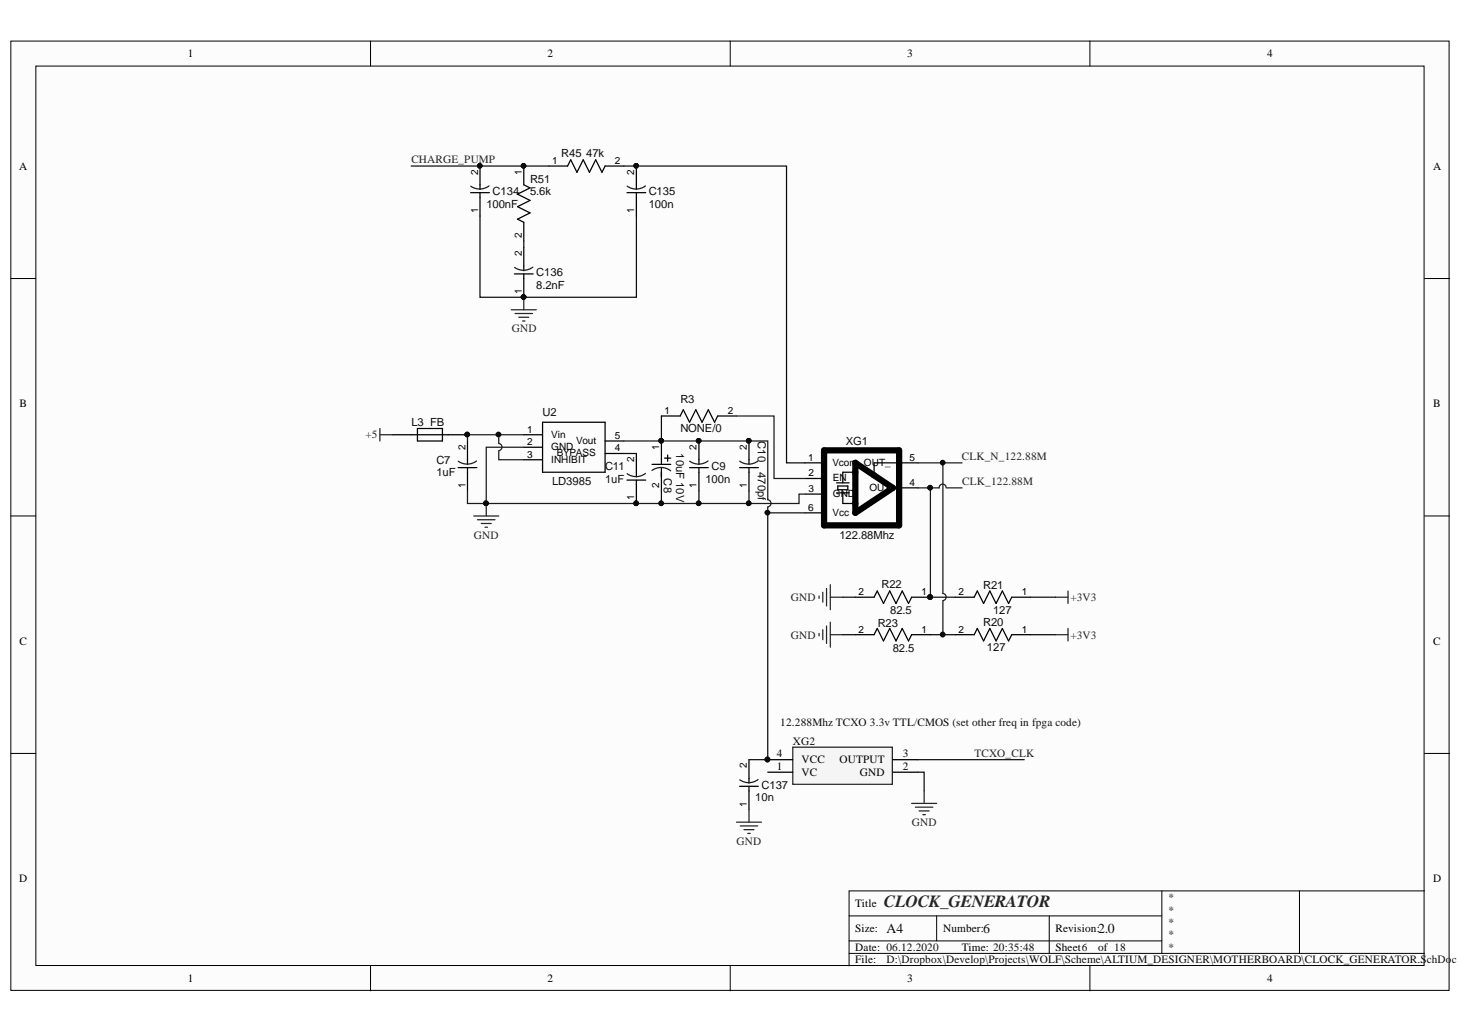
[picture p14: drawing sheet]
<svg xmlns="http://www.w3.org/2000/svg" width="297mm" height="210mm" viewBox="0 0 297 210" stroke-linecap="round" stroke-linejoin="round" font-family="sans-serif">
<defs><g id="words">
<text font-size="3.5" fill="#262626" x="179.6" y="184.4">CLOCK_GENERATOR</text>
<g font-size="2.8" fill="#0e0e0e">
<text x="180.1" y="189.6">A4</text>
<text x="199.7" y="189.6">6</text>
<text x="223.1" y="189.6">2.0</text>
</g>
<g font-size="2.3">
<text x="38.2" y="11.7">1</text>
<text x="111.2" y="11.7">2</text>
<text x="184.3" y="11.7">3</text>
<text x="257.4" y="11.7">4</text>
<text x="3.9" y="34.5">A</text>
<text x="291.2" y="34.5">A</text>
<text x="4" y="82.8">B</text>
<text x="291.2" y="82.8">B</text>
<text x="4" y="131">C</text>
<text x="291.2" y="131">C</text>
<text x="157.9" y="153.8">4</text>
<text x="162.9" y="155.1">VCC</text>
<text x="170.5" y="155.1">OUTPUT</text>
<text x="183.4" y="153.8">3</text>
<text x="157.9" y="156.4">1</text>
<text x="162.9" y="157.6">VC</text>
<text x="174.7" y="157.6">GND</text>
<text x="183.4" y="156.4">2</text>
<text x="3.9" y="179.3">D</text>
<text x="291.2" y="179.3">D</text>
<text x="173.8" y="184.4">Title</text>
<text x="173.8" y="189.4">Size:</text>
<text x="191.6" y="189.4">Number:</text>
<text x="214.5" y="189.4">Revision:</text>
<text x="173.8" y="193.2">Date: 06.12.2020</text>
<text x="173.8" y="195.8">File:</text>
<text x="195.4" y="193.2">Time: 20:35:48</text>
<text x="214.5" y="193.2">Sheet6</text>
<text x="223.1" y="193.2">of 18</text>
<text x="38.2" y="199.6">1</text>
<text x="111.2" y="199.6">2</text>
<text x="184.3" y="199.6">3</text>
<text x="257.4" y="199.6">4</text>
</g>
<g font-size="2.3" fill="#262626">
<text x="83.6" y="33.2">CHARGE_PUMP</text>
<text x="104" y="67.5">GND</text>
<text x="74.3" y="89.1">+5</text>
<text x="195.4" y="93.6">CLK_N_122.88M</text>
<text x="195.5" y="98.6">CLK_122.88M</text>
<text x="96.3" y="109.5">GND</text>
<text x="160.7" y="122.1">GND</text>
<text x="217.5" y="122.1">+3V3</text>
<text x="160.7" y="129.7">GND</text>
<text x="217.5" y="129.7">+3V3</text>
<text x="198" y="153.8">TCXO_CLK</text>
<text x="185.3" y="167.9">GND</text>
<text x="149.7" y="171.7">GND</text>
</g>
<g font-size="2.3" fill="#0e0e0e">
<text x="114" y="31.9">R45</text>
<text x="119.1" y="31.9">47k</text>
<text x="100.1" y="39.6">C134</text>
<text x="107.7" y="37.1">R51</text>
<text x="107.7" y="39.6">5.6k</text>
<text x="131.8" y="39.6">C135</text>
<text x="98.8" y="42.2">100nF</text>
<text x="131.8" y="42.2">100n</text>
<text x="109" y="56.1">C136</text>
<text x="109" y="58.7">8.2nF</text>
<text x="138.2" y="81.9">R3</text>
<text x="83.6" y="86.6">L3 FB</text>
<text x="110.2" y="84.6">U2</text>
<text x="138.2" y="87.8">NONE/0</text>
<text x="154" y="89.6" transform="rotate(90 154 89.6)">C10</text>
<text x="88.7" y="94.2">C7</text>
<text x="122.9" y="95.5">C11</text>
<text x="137.4" y="92.1" transform="rotate(90 137.4 92.1)">10uF 10V</text>
<text x="144.6" y="95.5">C9</text>
<text x="154" y="95.9" transform="rotate(90 154 95.9)">470pf</text>
<text x="171.8" y="90.4">XG1</text>
<text x="88.7" y="96.8">1uF</text>
<text x="112.2" y="98.6">LD3985</text>
<text x="122.9" y="98.1">1uF</text>
<text x="134.8" y="97.2" transform="rotate(90 134.8 97.2)">C8</text>
<text x="143.3" y="98.1">100n</text>
<text x="170.5" y="109.5">122.88Mhz</text>
<text x="179.1" y="119.4">R22</text>
<text x="199.7" y="119.7">R21</text>
<text x="180.9" y="124.8">82.5</text>
<text x="201.8" y="124.8">127</text>
<text x="178.3" y="127.4">R23</text>
<text x="199.7" y="127.1">R20</text>
<text x="181.4" y="132.5">82.5</text>
<text x="200.5" y="132.2">127</text>
<text x="158.5" y="147.5">12.288Mhz TCXO 3.3v TTL/CMOS (set other freq in fpga code)</text>
<text x="161.1" y="151.3">XG2</text>
<text x="154.7" y="160.3">C137</text>
<text x="153.5" y="162.8">10n</text>
<text x="237.3" y="183.1">*</text>
<text x="237.3" y="185.6">*</text>
<text x="237.3" y="188.2">*</text>
<text x="237.3" y="190.7">*</text>
<text x="180.1" y="195.8">D:\Dropbox\Develop\Projects\WOLF\Scheme\ALTIUM_DESIGNER\MOTHERBOARD\CLOCK_GENERATOR.SchDo</text>
<text x="237.3" y="193.2">*</text>
<text x="294.9" y="195.8">c</text>
</g>
<g font-size="2">
<text x="97.1" y="35.5" transform="rotate(-90 97.1 35.5)">2</text>
<text x="106" y="35.5" transform="rotate(-90 106 35.5)">1</text>
<text x="112.2" y="33.3">1</text>
<text x="125" y="33.3">2</text>
<text x="128.8" y="35.5" transform="rotate(-90 128.8 35.5)">2</text>
<text x="97.1" y="43.3" transform="rotate(-90 97.1 43.3)">1</text>
<text x="128.8" y="43.3" transform="rotate(-90 128.8 43.3)">1</text>
<text x="106" y="52.1" transform="rotate(-90 106 52.1)">2</text>
<text x="106" y="48.3" transform="rotate(-90 106 48.3)">2</text>
<text x="106" y="59.8" transform="rotate(-90 106 59.8)">1</text>
<text x="107.1" y="87.9">1</text>
<text x="112" y="88.9">Vin</text>
<text x="125" y="89.2">5</text>
<text x="135" y="84.1">1</text>
<text x="147.9" y="84.1">2</text>
<text x="94.6" y="91.4" transform="rotate(-90 94.6 91.4)">2</text>
<text x="107.1" y="93">3</text>
<text x="107.1" y="90.4">2</text>
<text x="112" y="94">INHIBIT</text>
<text x="112" y="91.5">GND</text>
<text x="113.1" y="92.7">BYPASS</text>
<text x="117.1" y="90.2">Vout</text>
<text x="125" y="91.7">4</text>
<text x="128.8" y="93.9" transform="rotate(-90 128.8 93.9)">2</text>
<text x="133.9" y="91.4" transform="rotate(-90 133.9 91.4)">1</text>
<text x="141.5" y="91.4" transform="rotate(-90 141.5 91.4)">2</text>
<text x="151.8" y="91.4" transform="rotate(-90 151.8 91.4)">2</text>
<text x="164.2" y="93.7">1</text>
<text x="169.1" y="94.7">Vcont OUT_</text>
<text x="184.8" y="93.7">5</text>
<text x="94.6" y="99.1" transform="rotate(-90 94.6 99.1)">1</text>
<text x="128.8" y="101.7" transform="rotate(-90 128.8 101.7)">1</text>
<text x="133.9" y="99.1" transform="rotate(-90 133.9 99.1)">2</text>
<text x="141.5" y="99.1" transform="rotate(-90 141.5 99.1)">1</text>
<text x="151.8" y="99.1" transform="rotate(-90 151.8 99.1)">1</text>
<text x="164.3" y="100">3</text>
<text x="164.3" y="96.8">2</text>
<text x="169.2" y="101">GND</text>
<text x="169.2" y="97.8">EN</text>
<text x="176.6" y="99.7">OUT</text>
<text x="184.8" y="98.7">4</text>
<text x="164.2" y="103.8">6</text>
<text x="169.1" y="104.8">Vcc</text>
<text x="174.4" y="121">2</text>
<text x="187.2" y="121">1</text>
<text x="194.7" y="121">2</text>
<text x="207.6" y="121">1</text>
<text x="174.4" y="128.6">2</text>
<text x="187.2" y="128.6">1</text>
<text x="194.7" y="128.6">2</text>
<text x="207.6" y="128.6">1</text>
<text x="151.8" y="156.1" transform="rotate(-90 151.8 156.1)">2</text>
<text x="151.8" y="163.9" transform="rotate(-90 151.8 163.9)">1</text>
</g>
</g></defs>
<g fill="#fcfcfc" stroke="#000" stroke-width=".2">
<path d="M2.2 8.3h292.2v192.9h-292.2z"/>
<path d="M7.3 13.4h282v182.8h-282z"/>
</g>
<g fill="none" stroke="#000" stroke-width=".2">
<path d="M75.3 8.3v5.1M148.4 8.3v5.1M221.4 8.3v5.1M2.2 56.6h5.1M289.4 56.6h5.1M2.2 104.8h5.1M289.4 104.8h5.1M2.2 153.1h5.1M289.4 153.1h5.1M75.3 196.3v5M148.4 196.3v5M172.5 186.1h63.6"/>
<path d="M172.5 193.7h116.9M172.5 191.2h63.6M190.3 186.1v5.1M213.2 186.1v7.6M221.4 196.3v5M236.1 181v12.7M264 181h-91.5v15.3M289.4 181h-25.4v12.7"/>
</g>
<circle cx="182.6" cy="99.7" r=".46" fill="#262626" stroke="#262626" stroke-width=".2"/>
<g fill="none" stroke="#000" stroke-width=".25">
<path d="M79.7 88.3h15.3M84.8 87.1h5.1v2.5h-5.1zM93.1 95h3.8M95 89.6v4.8M95 95v4.8M106.4 88.3h3.8M106.4 93.4h3.8M106.4 90.9h3.8M110.2 85.8h12.7v10.2h-12.7zM122.9 89.6h3.9M122.9 92.1h3.9M127.4 97.6h3.8"/>
<path d="M129.3 92.1v4.8M129.3 97.6v4.7M132.5 94.4h3.8M134.4 89.6v4.8M134.4 95v4.8M134.4 84.5h3.8l.6-1.2 1.3 2.5 1.3-2.5 1.2 2.5 1.3-2.5 1.3 2.5 .6-1.3h3.8M135 93.1h1.3M135.7 92.5v1.2M140.1 95h3.8M142 89.6v4.8M142 95v4.8M150.3 95h3.8"/>
<path d="M152.2 89.6v4.8M152.2 95v4.8M163.5 94.1h3.8M163.6 97.2h3.8M170 98.1h2.5M170.2 98.8h2.1v.7h-2.1zM173.8 96h-2.6v2.1M181.4 99.1h1.3M182.7 94.1h-5.1v2.5M182.8 94.1h3.8M182.8 99.1h3.8M163.5 104.2h3.8"/>
<path d="M163.6 100.4h3.8M170 100.1h2.5M171.2 100.1v2.2h2.6M173.8 121.4h3.8l.6-1.3 1.3 2.5 1.3-2.5 1.2 2.5 1.3-2.5 1.3 2.5 .6-1.2h3.8M173.8 129h3.8l.6-1.3 1.3 2.5 1.3-2.5 1.2 2.5 1.3-2.5 1.3 2.5 .6-1.2h3.8M194.1 121.4h3.8l.7-1.3 1.2 2.5 1.3-2.5 1.3 2.5 1.2-2.5 1.3 2.5 .7-1.2h3.8M194.1 129h3.8l.7-1.3 1.2 2.5 1.3-2.5 1.3 2.5 1.2-2.5 1.3 2.5 .7-1.2h3.8"/>
</g>
<g fill="none" stroke="#1c1c1c" stroke-width=".25">
<path d="M96.8 93.7a3.1 3.1 0 0 1-3.7 0M101.3 91.6v1.8h5.1M101.3 88.3h-6.3v1.3M106.4 90.9h-7.6v11.4M106.4 88.3h-5.1v1.8a.72 .72 0 0 1 .7 .7 .72 .72 0 0 1-.7 .8M131.1 96.2a3.1 3.1 0 0 1-3.7 .1M132.5 95.6a3.2 3.2 0 0 1 3.8 .1M143.8 93.7a3.1 3.1 0 0 1-3.7 0M149.6 84.5h7.7v12.7h6.3M154 93.7a3.1 3.1 0 0 1-3.7 0M189 99.1v22.3M191.6 94.1v26.5a.72 .72 0 0 1 .6 .7 .72 .72 0 0 1-.6 .7"/>
<path d="M191.6 122.1v6.9"/>
</g>
<g fill="#0e0e0e" stroke="#0e0e0e" stroke-width=".2">
<circle cx="134.3" cy="89.6" r=".46"/>
<circle cx="141.9" cy="89.6" r=".46"/>
<circle cx="129.2" cy="102.3" r=".46"/>
<circle cx="189" cy="121.3" r=".47"/>
<circle cx="94.9" cy="88.3" r=".46"/>
<circle cx="152.1" cy="89.6" r=".46"/>
<circle cx="98.7" cy="102.3" r=".47"/>
<circle cx="134.3" cy="102.3" r=".46"/>
<circle cx="141.9" cy="102.3" r=".47"/>
<circle cx="152.1" cy="102.3" r=".47"/>
<circle cx="101.3" cy="88.3" r=".46"/>
<circle cx="189" cy="99.1" r=".47"/>
<circle cx="191.5" cy="128.9" r=".46"/>
<circle cx="191.5" cy="94" r=".46"/>
</g>
<path d="M167.4 91.5h15.3v15.3h-15.3zM173.8 94.1l7.6 5-7.6 5.1z" fill="none" stroke="#000" stroke-width="1.3"/>
<g fill="none" stroke="#262626" stroke-width=".25">
<path d="M77.2 87.1v2.5M77.2 88.3h2.5M96.3 104.8h5M97 105.6h3.6M97.8 106.4h2M98.5 107.1h.5M98.8 102.3v2.5M167.9 119.6v3.5M168.7 118.8v5.1M166.4 121.1v.5M166.4 128.7v.5M167.2 120.3v2.1"/>
<path d="M167.2 128v2M167.9 127.2v3.5M168.7 126.4v5.1M168.7 121.4h2.5M168.7 129h2.5M214.5 121.4h2.5M214.5 129h2.5M217 120.1v2.5M217 127.7v2.5"/>
</g>
<path d="M126.8 92.1h2.5M134.4 99.8v2.5M142 99.8v2.5M152.2 99.8v2.5M171.2 129h2.6M171.2 121.4h2.6M189 121.4h5.1M209.4 129h5.1M209.4 121.4h5.1" fill="none" stroke="#0e0e0e" stroke-width=".25"/>
<path d="M161.1 151.8h20.2v7.6h-20.2z" fill="#f5f5f5" stroke="#262626" stroke-width=".25"/>
<g fill="none" stroke="#000" stroke-width=".25">
<path d="M95.6 39.2h3.8M97.5 33.7v4.8M97.5 39.2v4.7M106.4 33.7v3.9l1.3 .6-2.6 1.3 2.6 1.2-2.6 1.3 2.6 1.3-2.6 1.2 1.3 .7v3.8M111.5 33.7h3.8l.7-1.2 1.2 2.5 1.3-2.5 1.3 2.5 1.2-2.5 1.3 2.5 .6-1.3h3.9M127.4 39.2h3.8M129.3 33.7v4.8M129.3 39.2v4.7M104.5 55.7h3.8M106.4 50.2v4.8M106.4 55.7v4.7M150.3 159.8h3.8"/>
<path d="M152.2 154.4v4.7M152.2 159.8v4.7M156 156.9h5.1M156 154.4h5.1M181.4 156.9h5.1M181.4 154.4h5.1"/>
</g>
<g fill="#0e0e0e" stroke="#0e0e0e" stroke-width=".2">
<circle cx="155.9" cy="154.3" r=".47"/>
<circle cx="97.5" cy="33.7" r=".46"/>
<circle cx="152.1" cy="102.3" r=".47"/>
<circle cx="141.9" cy="102.3" r=".47"/>
<circle cx="134.3" cy="102.3" r=".46"/>
<circle cx="129.2" cy="102.3" r=".46"/>
<circle cx="98.7" cy="102.3" r=".47"/>
<circle cx="134.3" cy="89.6" r=".46"/>
<circle cx="141.9" cy="89.6" r=".46"/>
<circle cx="152.1" cy="89.6" r=".46"/>
<circle cx="155.9" cy="104.2" r=".46"/>
<circle cx="191.5" cy="94" r=".46"/>
<circle cx="189" cy="99.1" r=".47"/>
<circle cx="191.5" cy="128.9" r=".46"/>
<circle cx="106.4" cy="33.7" r=".46"/>
<circle cx="106.4" cy="60.4" r=".46"/>
<circle cx="129.2" cy="33.7" r=".46"/>
</g>
<path d="M99.4 37.8a3.2 3.2 0 0 1-3.8 0M131.1 37.8a3.1 3.1 0 0 1-3.7 0M108.3 54.3a3.1 3.1 0 0 1-3.8 0M95 99.8v2.5h67.3v-1.9h1.3M126.8 89.6h29.2v11.9a.73 .73 0 0 1 .6 .8 .73 .73 0 0 1-.6 .7M186.6 94.1h8.9M192.2 99.1a.71 .71 0 0 0-.7-.7 .71 .71 0 0 0-.7 .7h-4.2M192.3 99.1h3.2M156 103.1v1.1h7.5M154 158.4a3.1 3.1 0 0 1-3.7 .1" fill="none" stroke="#1c1c1c" stroke-width=".25"/>
<g fill="none" stroke="#262626" stroke-width=".25">
<path d="M103.9 62.9h5.1M104.6 63.7h3.6M105.4 64.5h2M106.2 65.2h.5M106.4 60.4v2.5M149.6 167.1h5.1M150.4 167.8h3.6M151.2 168.6h2M151.9 169.3h.5M152.2 164.5v2.6M185.2 163.3h5.1M186 164h3.5"/>
<path d="M186.7 164.8h2.1M187.5 165.5h.5M187.8 160.7v2.6"/>
</g>
<path d="M83.5 33.7h28M126.8 33.7h33v60.4h3.7M97.5 43.9v16.5h31.8v-16.5M106.4 49v1.2M134.4 84.5v5.1M156 104.2v50.2h-3.8M189 129h5.1M186.5 156.9h1.3v3.8M186.5 154.4h21.6" fill="none" stroke="#0e0e0e" stroke-width=".25"/>
<use href="#words"/>
</svg>
